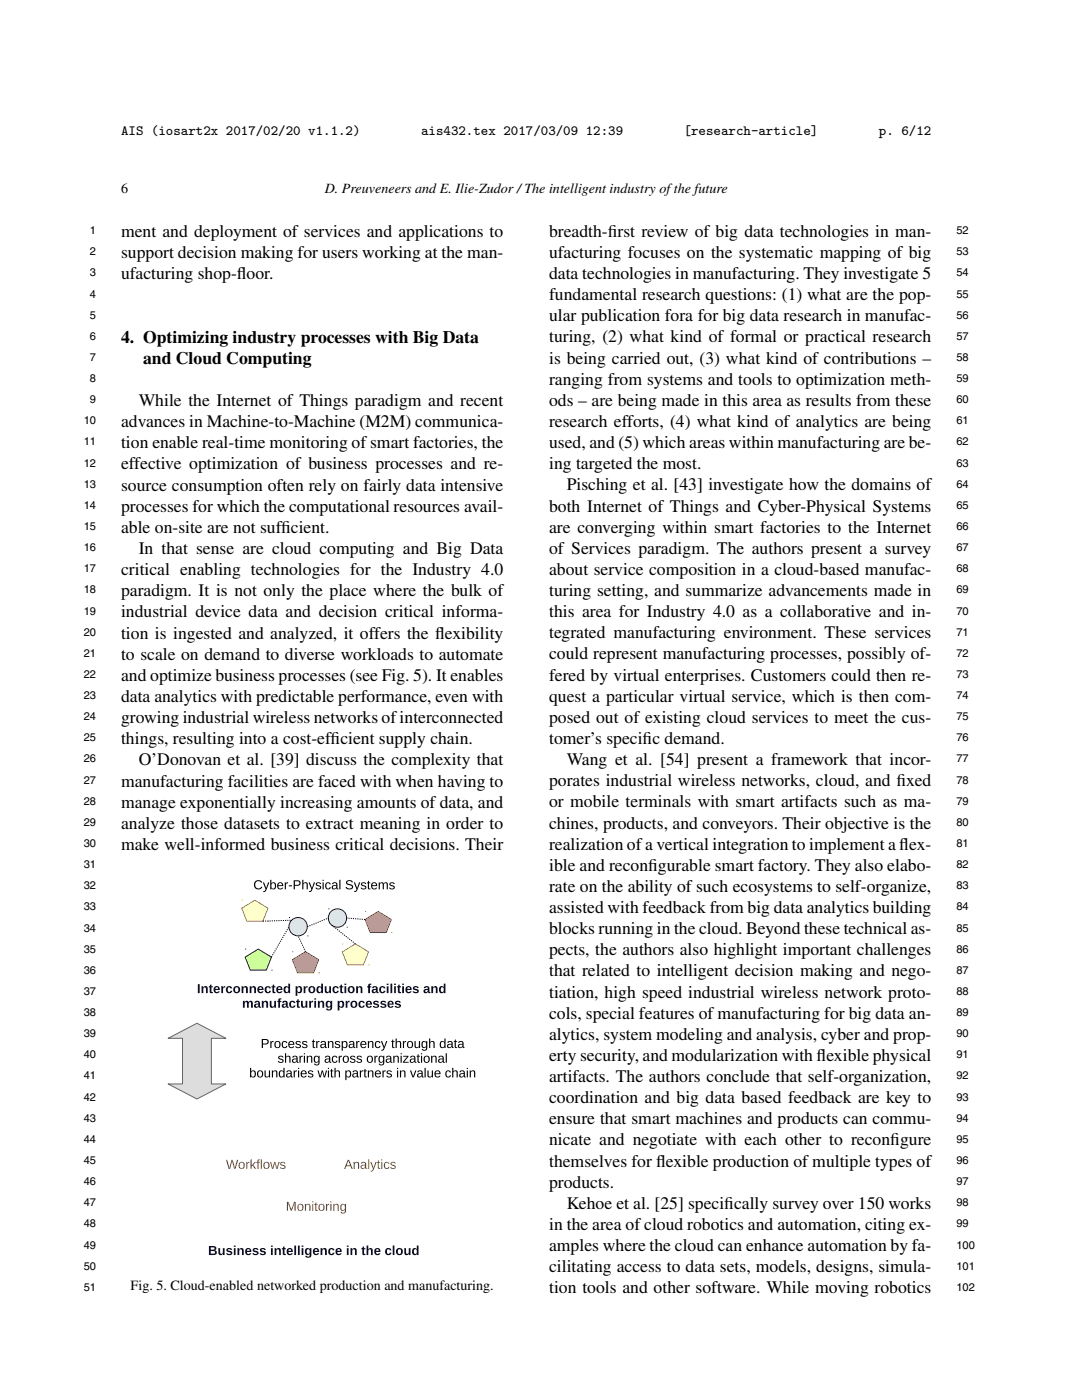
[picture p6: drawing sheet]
<svg xmlns="http://www.w3.org/2000/svg" width="216mm" height="279mm" viewBox="0 0 216 279" stroke-linecap="round" stroke-linejoin="round" font-family="sans-serif">
<defs><g id="words">
<g font-size="3.5">
<text x="24.2" y="47.3">ment and deployment of services and applications to</text>
<text x="109.6" y="47.3">breadth-f</text>
<text x="121.3" y="47.3">irst review of big data technologies in man-</text>
<text x="24.2" y="51.5">support decision making for users working at the man-</text>
<text x="109.6" y="51.5">ufacturing focuses on the systematic mapping of big</text>
<text x="24.2" y="55.7">ufacturing shop-f</text>
<text x="47.3" y="55.7">loor.</text>
<text x="109.6" y="55.7">data technologies in manufacturing. They investigate 5</text>
<text x="109.6" y="59.9">fundamental research questions: (1) what are the pop-</text>
<text x="109.6" y="64.1">ular publication fora for big data research in manufac-</text>
<text x="24.2" y="68.4">4. Optimizing industry processes with Big Data</text>
<text x="109.6" y="68.3">turing, (2) what kind of formal or practical research</text>
<text x="28.6" y="72.6">and Cloud Computing</text>
<text x="109.6" y="72.6">is being carried out, (3) what kind of contributions –</text>
<text x="109.6" y="76.8">ranging from systems and tools to optimization meth-</text>
<text x="27.7" y="81">While the Internet of Things paradigm and recent</text>
<text x="109.6" y="81">ods – are being made in this area as results from these</text>
<text x="24.2" y="85.3">advances in Machine-to-Machine (M2M) communica-</text>
<text x="24.2" y="89.5">tion enable real-time monitoring ofsmart factories, the</text>
<text x="109.6" y="85.2">research efforts, (4) what kind of analytics are being</text>
<text x="109.6" y="89.4">used, and (5) which areas within manufacturing are be-</text>
<text x="24.2" y="93.7">effective optimization of business processes and re-</text>
<text x="109.6" y="93.6">ing targeted the most.</text>
<text x="24.2" y="97.9">source consumption often rely on fairly data intensive</text>
<text x="113.1" y="97.9">Pisching et al. [43] investigate how the domains of</text>
<text x="24.2" y="102.1">processes for which the computational resources avail-</text>
<text x="24.2" y="106.4">able on-site are not suff</text>
<text x="56.1" y="106.4">icient.</text>
<text x="109.6" y="102.1">both Internet of Things and Cyber-Physical Systems</text>
<text x="109.6" y="106.3">are converging within smart factories to the Internet</text>
<text x="27.7" y="110.6">In that sense are cloud computing and Big Data</text>
<text x="109.6" y="110.5">of Services paradigm. The authors present a survey</text>
<text x="24.2" y="114.8">critical enabling technologies for the Industry 4.0</text>
<text x="24.2" y="119">paradigm. It is not only the place where the bulk of</text>
<text x="109.6" y="114.7">about service composition in a cloud-based manufac-</text>
<text x="109.6" y="119">turing setting, and summarize advancements made in</text>
<text x="24.2" y="123.2">industrial device data and decision critical informa-</text>
<text x="109.6" y="123.2">this area for Industry 4.0 as a collaborative and in-</text>
<text x="24.2" y="127.5">tion is ingested and analyzed, it offers the f</text>
<text x="24.2" y="131.7">to scale on demand to diverse workloads to automate</text>
<text x="86.8" y="127.5">lexibility</text>
<text x="109.6" y="127.4">tegrated manufacturing environment. These services</text>
<text x="109.6" y="131.6">could represent manufacturing processes, possibly of-</text>
<text x="24.2" y="135.9">and optimize business processes (see Fig. 5). It enables</text>
<text x="109.6" y="135.8">fered by virtual enterprises. Customers could then re-</text>
<text x="24.2" y="140.1">data analytics with predictable performance, even with</text>
<text x="109.6" y="140">quest a particular virtual service, which is then com-</text>
<text x="24.2" y="144.3">growing industrial wireless networks ofinterconnected</text>
<text x="24.2" y="148.5">things, resulting into a cost-eff</text>
<text x="66" y="148.5">icient supply chain.</text>
<text x="109.6" y="144.3">posed out of existing cloud services to meet the cus-</text>
<text x="109.6" y="148.5">tomer’s specif</text>
<text x="128.2" y="148.5">ic demand.</text>
<text x="27.7" y="152.8">O’Donovan et al. [39] discuss the complexity that</text>
<text x="113.1" y="152.7">Wang et al. [54] present a framework that incor-</text>
<text x="24.2" y="157">manufacturing facilities are faced with when having to</text>
<text x="24.2" y="161.2">manage exponentially increasing amounts of data, and</text>
<text x="109.6" y="156.9">porates industrial wireless networks, cloud, and f</text>
<text x="109.6" y="161.1">or mobile terminals with smart artifacts such as ma-</text>
<text x="178.9" y="156.9">ixed</text>
<text x="24.2" y="165.4">analyze those datasets to extract meaning in order to</text>
<text x="109.6" y="165.3">chines, products, and conveyors. Their objective is the</text>
<text x="24.2" y="169.6">make well-informed business critical decisions. Their</text>
<text x="109.6" y="169.6">realization ofa vertical integration to implement a f</text>
<text x="109.6" y="173.8">ible and reconf</text>
<text x="129.3" y="173.8">igurable smart factory. They also elabo-</text>
<text x="179.4" y="169.6">lex-</text>
<text x="109.6" y="178">rate on the ability of such ecosystems to self-organize,</text>
<text x="109.6" y="182.2">assisted with feedback from big data analytics building</text>
<text x="109.6" y="186.4">blocks running in the cloud. Beyond these technical as-</text>
<text x="109.6" y="190.7">pects, the authors also highlight important challenges</text>
<text x="109.6" y="194.9">that related to intelligent decision making and nego-</text>
<text x="109.6" y="199.1">tiation, high speed industrial wireless network proto-</text>
<text x="109.6" y="203.3">cols, special features of manufacturing for big data an-</text>
<text x="109.6" y="207.5">alytics, system modeling and analysis, cyber and prop-</text>
<text x="109.6" y="211.7">erty security, and modularization with f</text>
<text x="109.6" y="216">artifacts. The authors conclude that self-organization,</text>
<text x="162.9" y="211.7">lexible physical</text>
<text x="109.6" y="220.2">coordination and big data based feedback are key to</text>
<text x="109.6" y="224.4">ensure that smart machines and products can commu-</text>
<text x="109.6" y="228.6">nicate and negotiate with each other to reconf</text>
<text x="109.6" y="232.8">themselves for f</text>
<text x="130.9" y="232.8">lexible production of multiple types of</text>
<text x="177.6" y="228.6">igure</text>
<text x="109.6" y="237">products.</text>
<text x="109.6" y="245.5">in the area of cloud robotics and automation, citing ex-</text>
<text x="113.1" y="241.3">Kehoe et al. [25] specif</text>
<text x="144.5" y="241.3">ically survey over 150 works</text>
<text x="109.6" y="249.7">amples where the cloud can enhance automation by fa-</text>
<text x="109.6" y="253.9">cilitating access to data sets, models, designs, simula-</text>
<text x="109.6" y="258.1">tion tools and other software. While moving robotics</text>
</g>
<g font-size="2.8">
<text x="24.2" y="26.9">AIS (iosart2x 2017/02/20 v1.1.2)</text>
<text x="84" y="26.9">ais432.tex 2017/03/09 12:39</text>
<text x="136.4" y="26.9">[research-article]</text>
<text x="175.4" y="26.9">p. 6/12</text>
<text x="24.2" y="38.5">6</text>
<text x="64.8" y="38.5">D. Preuveneers and E. Ilie-Zudor /The intelligent industry ofthe future</text>
<text x="26.1" y="257.5">Fig. 5. Cloud-enabled networked production and manufacturing.</text>
</g>
<g font-size="2.2">
<text x="17.9" y="46.7">1</text>
<text x="190.8" y="46.7">52</text>
<text x="17.9" y="50.9">2</text>
<text x="190.8" y="50.9">53</text>
<text x="17.9" y="55.2">3</text>
<text x="17.9" y="59.4">4</text>
<text x="190.8" y="55.2">54</text>
<text x="190.8" y="59.4">55</text>
<text x="17.9" y="63.6">5</text>
<text x="190.8" y="63.6">56</text>
<text x="17.9" y="67.8">6</text>
<text x="190.8" y="67.8">57</text>
<text x="17.9" y="72">7</text>
<text x="17.9" y="76.3">8</text>
<text x="190.8" y="72">58</text>
<text x="190.8" y="76.3">59</text>
<text x="17.9" y="80.5">9</text>
<text x="190.8" y="80.5">60</text>
<text x="16.7" y="84.7">10</text>
<text x="16.7" y="88.9">11</text>
<text x="190.8" y="84.7">61</text>
<text x="190.8" y="88.9">62</text>
<text x="16.7" y="93.1">12</text>
<text x="190.8" y="93.1">63</text>
<text x="16.7" y="97.3">13</text>
<text x="16.7" y="101.6">14</text>
<text x="190.8" y="97.3">64</text>
<text x="190.8" y="101.6">65</text>
<text x="16.7" y="105.8">15</text>
<text x="190.8" y="105.8">66</text>
<text x="16.7" y="110">16</text>
<text x="190.8" y="110">67</text>
<text x="16.7" y="114.2">17</text>
<text x="16.7" y="118.4">18</text>
<text x="190.8" y="114.2">68</text>
<text x="190.8" y="118.4">69</text>
<text x="16.7" y="122.6">19</text>
<text x="190.8" y="122.6">70</text>
<text x="16.7" y="126.9">20</text>
<text x="16.7" y="131.1">21</text>
<text x="190.8" y="126.9">71</text>
<text x="190.8" y="131.1">72</text>
<text x="16.7" y="135.3">22</text>
<text x="190.8" y="135.3">73</text>
<text x="16.7" y="139.5">23</text>
<text x="16.7" y="143.7">24</text>
<text x="190.8" y="139.5">74</text>
<text x="190.8" y="143.7">75</text>
<text x="16.7" y="147.9">25</text>
<text x="190.8" y="147.9">76</text>
<text x="16.7" y="152.2">26</text>
<text x="190.8" y="152.2">77</text>
<text x="16.7" y="156.4">27</text>
<text x="16.7" y="160.6">28</text>
<text x="190.8" y="156.4">78</text>
<text x="190.8" y="160.6">79</text>
<text x="16.7" y="164.8">29</text>
<text x="190.8" y="164.8">80</text>
<text x="16.7" y="169">30</text>
<text x="16.7" y="173.3">31</text>
<text x="190.8" y="169">81</text>
<text x="190.8" y="173.3">82</text>
<text x="16.7" y="177.5">32</text>
<text x="190.8" y="177.5">83</text>
<text x="16.7" y="181.7">33</text>
<text x="16.7" y="185.9">34</text>
<text x="190.8" y="181.7">84</text>
<text x="190.8" y="185.9">85</text>
<text x="16.7" y="190.1">35</text>
<text x="190.8" y="190.1">86</text>
<text x="16.7" y="194.3">36</text>
<text x="190.8" y="194.3">87</text>
<text x="16.7" y="198.6">37</text>
<text x="16.7" y="202.8">38</text>
<text x="190.8" y="198.6">88</text>
<text x="190.8" y="202.8">89</text>
<text x="16.7" y="207">39</text>
<text x="190.8" y="207">90</text>
<text x="16.7" y="211.2">40</text>
<text x="16.7" y="215.4">41</text>
<text x="190.8" y="211.2">91</text>
<text x="190.8" y="215.4">92</text>
<text x="16.7" y="219.6">42</text>
<text x="190.8" y="219.6">93</text>
<text x="16.7" y="223.9">43</text>
<text x="190.8" y="223.9">94</text>
<text x="16.7" y="228.1">44</text>
<text x="16.7" y="232.3">45</text>
<text x="190.8" y="228.1">95</text>
<text x="190.8" y="232.3">96</text>
<text x="16.7" y="236.5">46</text>
<text x="190.8" y="236.5">97</text>
<text x="16.7" y="240.7">47</text>
<text x="16.7" y="245">48</text>
<text x="190.8" y="240.7">98</text>
<text x="190.8" y="245">99</text>
<text x="16.7" y="249.2">49</text>
<text x="190.8" y="249.2">100</text>
<text x="16.7" y="253.4">50</text>
<text x="16.7" y="257.6">51</text>
<text x="190.8" y="253.4">101</text>
<text x="190.8" y="257.6">102</text>
</g>
</g></defs>
<path d="M48.9 191l1 2.6h3.2l1.1-2.6-2.7-1.6z" fill="#cf9"/>
<path d="M48.9 191l2.6-1.6 2.7 1.6-1.1 2.6h-3.2zM48.9 189.4h.1M54.2 193.6h.1" fill="none" stroke="#060" stroke-width=".2"/>
<path d="M48.2 181.3l1.1 2.6h3.2l1-2.6-2.6-1.6z" fill="#ffc"/>
<path d="M48.2 179.7h.1M48.2 181.3l2.7-1.6 2.6 1.6-1 2.6h-3.2zM53.5 183.9h.1" fill="none" stroke="#c90" stroke-width=".2"/>
<path d="M58.3 191.5l1.1 2.6h3.2l1-2.6-2.6-1.6z" fill="#f99"/>
<path d="M58.3 191.5l2.7-1.6 2.6 1.6-1 2.6h-3.2zM58.3 189.9h.1M63.6 194.1h.1" fill="none" stroke="#f00" stroke-width=".2"/>
<path d="M57.7 184.9a1.84 1.84 0 0 1 3.6 0 1.84 1.84 0 0 1-3.6 0z" fill="#cfe7f5"/>
<g fill="none" stroke="#006" stroke-width=".2">
<path d="M57.7 183.1h.1M61.3 186.8h.1"/>
<circle cx="59.5" cy="184.9" r="1.84"/>
</g>
<path d="M52.5 183.8l5.7-.1M54.2 191l3.5-6.1M61 189.9l-1.5-3.1" fill="none" stroke="#000" stroke-width=".2" stroke-dasharray=".2 .2" stroke-linecap="butt"/>
<path d="M65.5 183.2a1.85 1.85 0 0 1 3.7 0 1.85 1.85 0 0 1-3.7 0z" fill="#cfe7f5"/>
<g fill="none" stroke="#006" stroke-width=".2">
<path d="M65.5 181.4h.1M69.2 185h.1"/>
<circle cx="67.3" cy="183.2" r="1.84"/>
</g>
<path d="M61.3 184.9l4.2-1.7" fill="none" stroke="#000" stroke-width=".2" stroke-dasharray=".2 .2" stroke-linecap="butt"/>
<path d="M72.8 183.5l1.1 2.6h3.2l1-2.6-2.6-1.6z" fill="#f99"/>
<path d="M72.8 183.5l2.7-1.6 2.6 1.6-1 2.6h-3.2zM72.8 181.9h.1M78.1 186.1h.1" fill="none" stroke="#f00" stroke-width=".2"/>
<path d="M68.3 190l1 2.6h3.2l1-2.6-2.6-1.6z" fill="#ffc"/>
<path d="M68.3 190l2.6-1.6 2.6 1.6-1 2.6h-3.2zM68.3 188.4h.1M73.5 192.6h.1" fill="none" stroke="#c90" stroke-width=".2"/>
<path d="M70.9 188.4l-4.8-3.9M72.8 183.5l-3.6-.3" fill="none" stroke="#000" stroke-width=".2" stroke-dasharray=".2 .2" stroke-linecap="butt"/>
<path d="M45.1 231.5h.2l.5 1.6 .4-1.6h.2l.5 1.6 .4-1.6h.2l-.5 1.8h-.3l-.4-1.6-.4 1.6h-.3zM47.8 232a.67 .67 0 0 1 .9 .1 .67 .67 0 0 1-.1 1 .67 .67 0 0 1-1-.2zM47.9 232.2l-.1 .2a.45 .45 0 0 0 .4 .7 .45 .45 0 0 0 .4-.7 .37 .37 0 0 0-.2-.3 .37 .37 0 0 0-.5 .1zM49.1 231.9h.2l.1 .3 .1-.3h.3v.2l-.4 .2v1h-.3zM50 231.4h.2v1.2l.6-.7h.3l-.6 .6 .6 .8h-.2l-.5-.7-.2 .2v.5h-.2zM51.4 231.5l.5-.1v.2l-.3 .1v.2h.3v.2h-.3v1.2h-.2v-1.2h-.2v-.2h.2zM52 231.4h.3v1.9h-.3zM52.7 232a.67 .67 0 0 1 1 .1 .67 .67 0 0 1-.2 1 .67 .67 0 0 1-.9-.2zM52.9 232.2l-.1 .2a.45 .45 0 0 0 .4 .7 .45 .45 0 0 0 .3-.7 .37 .37 0 0 0-.2-.3 .37 .37 0 0 0-.4 .1zM53.9 231.9h.2l.3 1.2 .3-1.2h.3l.3 1.2 .3-1.2h.2l-.4 1.4h-.3l-.3-1.2-.3 1.2h-.2zM56 232l.6-.1 .4 .3h-.3a.26 .26 0 0 0-.3-.2 .26 .26 0 0 0-.1 .4 .47 .47 0 0 1 .6 .3 .47 .47 0 0 1-.2 .6h-.6l-.3-.3 .2-.1 .3 .2a.28 .28 0 0 0 .5-.1 .28 .28 0 0 0-.4-.3l-.1-.1a.38 .38 0 0 1-.4-.2 .38 .38 0 0 1 .1-.4z" fill="#960"/>
<g fill="#006">
<path d="M39.5 196.4h.4v1.8h-.4zM40.2 196.8h.3l.1 .3a.47 .47 0 0 1 .5-.3 .47 .47 0 0 1 .4 .5v.9h-.4v-.8a.29 .29 0 0 0-.3-.3 .29 .29 0 0 0-.2 .4v.7h-.4zM42 196.5h.2v.3h.3v.3h-.3v.7l.1 .2h.2a.32 .32 0 0 1-.4 .2 .32 .32 0 0 1-.3-.3v-.8h-.1v-.3h.2zM42.8 196.9a.65 .65 0 0 1 .8 0 .65 .65 0 0 1 .3 .7h-.9l.2 .4 .7-.2a.71 .71 0 0 1-1.1 .3 .71 .71 0 0 1 0-1.2zM43.1 197.1l-.1 .3h.5a.27 .27 0 0 0-.1-.3 .27 .27 0 0 0-.3 0zM44.1 196.8h.4v.3l.2-.3h.2v.3a.34 .34 0 0 0-.3 .1 .34 .34 0 0 0-.1 .3v.7h-.4zM45.2 197a.64 .64 0 0 1 1.1 .3h-.3l-.2-.2a.46 .46 0 0 0-.4 .4 .46 .46 0 0 0 .4 .5l.2-.3h.3a.7 .7 0 0 1-1 .4 .7 .7 0 0 1-.1-1.1zM46.5 197.5a.72 .72 0 0 1 1.4 0 .72 .72 0 0 1-1.4 0zM47 197.1a.45 .45 0 0 0-.1 .6 .45 .45 0 0 0 .5 .3 .5 .5 0 0 0 .1-.6 .5 .5 0 0 0-.4-.3zM48.2 196.8h.3l.1 .3a.47 .47 0 0 1 .5-.3 .47 .47 0 0 1 .4 .5v.9h-.4v-.8a.29 .29 0 0 0-.3-.3 .29 .29 0 0 0-.2 .4v.7h-.4zM49.8 196.8h.4v.3a.47 .47 0 0 1 .5-.3 .47 .47 0 0 1 .4 .5v.9h-.4v-.8a.29 .29 0 0 0-.3-.3 .29 .29 0 0 0-.2 .4v.7h-.4zM51.5 196.9a.65 .65 0 0 1 .8 0 .65 .65 0 0 1 .3 .7h-.9l.2 .4 .7-.2a.71 .71 0 0 1-1.1 .3 .71 .71 0 0 1 0-1.2zM51.8 197.1l-.1 .3h.6a.27 .27 0 0 0-.2-.3 .27 .27 0 0 0-.3 0zM53 197a.64 .64 0 0 1 1.1 .3h-.4l-.1-.2a.46 .46 0 0 0-.5 .4 .46 .46 0 0 0 .5 .5l.1-.3h.4a.7 .7 0 0 1-1.1 .4 .7 .7 0 0 1 0-1.1zM54.5 196.5h.2v.3h.3v.3h-.3v.7l.1 .2h.2a.32 .32 0 0 1-.4 .2 .32 .32 0 0 1-.3-.3v-.8h-.1v-.3h.2zM55.3 196.9a.65 .65 0 0 1 .8 0 .65 .65 0 0 1 .3 .7h-.9l.2 .4 .7-.2a.71 .71 0 0 1-1.1 .3 .71 .71 0 0 1 0-1.2zM55.6 197.1l-.1 .3h.5a.27 .27 0 0 0-.1-.3 .27 .27 0 0 0-.3 0zM56.8 196.9l.4-.1 .3 .2v-.7h.4v1.9h-.4v-.2a.56 .56 0 0 1-.7 .1 .56 .56 0 0 1-.2-.7zM57.1 197.1a.54 .54 0 0 0 .2 .9 .46 .46 0 0 0 .3-.6 .46 .46 0 0 0-.5-.3zM59 196.8h.3v.2a.56 .56 0 0 1 .8-.1 .56 .56 0 0 1 .2 .8 .51 .51 0 0 1-.4 .5 .51 .51 0 0 1-.6-.2v.7h-.3zM59.5 197.1a.45 .45 0 0 0-.2 .5 .45 .45 0 0 0 .5 .3 .46 .46 0 0 0 .1-.6 .46 .46 0 0 0-.4-.2zM60.6 196.8h.3v.3l.2-.3h.3v.3a.34 .34 0 0 0-.4 .1 .34 .34 0 0 0-.1 .3v.7h-.3zM61.5 197.5a.72 .72 0 0 1 1.4 0 .72 .72 0 0 1-1.4 0zM62 197.1a.45 .45 0 0 0-.1 .6 .45 .45 0 0 0 .5 .3 .5 .5 0 0 0 .1-.6 .5 .5 0 0 0-.4-.3zM63.3 196.9l.5-.1 .3 .2v-.7h.3l.1 1.9h-.4v-.2a.56 .56 0 0 1-.8 .1 .56 .56 0 0 1-.2-.7zM63.6 197.1a.54 .54 0 0 0 .3 .9 .46 .46 0 0 0 .2-.6 .46 .46 0 0 0-.5-.3zM64.8 196.8h.4v.8a.29 .29 0 0 0 .2 .4 .29 .29 0 0 0 .3-.4v-.8h.3l.1 1.4h-.4v-.3a.47 .47 0 0 1-.6 .3 .47 .47 0 0 1-.3-.5zM66.5 197a.64 .64 0 0 1 1.1 .3h-.4l-.1-.2a.46 .46 0 0 0-.4 .4 .46 .46 0 0 0 .4 .5l.2-.3h.3a.7 .7 0 0 1-1 .4 .7 .7 0 0 1-.1-1.1zM68 196.5h.2v.3h.3v.3h-.3v.7l.1 .2h.2a.32 .32 0 0 1-.3 .2 .32 .32 0 0 1-.3-.3v-.8h-.2v-.3h.2zM68.7 196.3h.4v.3h-.4zM68.7 196.8h.4v1.4h-.4zM69.3 197.5a.75 .75 0 0 1 1.5 0 .75 .75 0 0 1-1.5 0zM69.8 197.1a.45 .45 0 0 0-.1 .6 .45 .45 0 0 0 .5 .3 .5 .5 0 0 0 .2-.6 .5 .5 0 0 0-.5-.3zM71.1 196.8h.3v.3a.47 .47 0 0 1 .6-.3 .47 .47 0 0 1 .3 .5v.9h-.3v-.8a.29 .29 0 0 0-.3-.3 .29 .29 0 0 0-.3 .4v.7h-.3zM73.5 196.4l.6-.1v.3l-.3 .1v.1h.3v.3h-.3v1.1h-.3v-1.1h-.2zM74.3 197l.3-.2a.54 .54 0 0 1 .8 .5v.6l.2 .1v.2h-.4l-.1-.2a.46 .46 0 0 1-.6 .3 .46 .46 0 0 1-.3-.6 .46 .46 0 0 1 .5-.3h.3a.22 .22 0 0 0-.1-.4 .22 .22 0 0 0-.3 .2h-.4zM74.6 197.7a.25 .25 0 0 0 .5 0 .25 .25 0 0 0-.5 0zM75.8 197a.64 .64 0 0 1 1.1 .3h-.3l-.2-.2a.46 .46 0 0 0-.4 .4 .46 .46 0 0 0 .4 .5l.2-.3h.3a.7 .7 0 0 1-1 .4 .7 .7 0 0 1-.1-1.1zM77.2 196.3h.3v.3h-.3zM77.2 196.8h.3v1.4h-.3zM77.9 196.3h.4v1.9h-.4zM78.6 196.3h.4v.3h-.4zM78.6 196.8h.4v1.4h-.4zM79.5 196.5h.2v.3h.3v.3h-.3v.7l.1 .2h.2a.32 .32 0 0 1-.3 .2 .32 .32 0 0 1-.3-.3v-.8h-.2v-.3h.2zM80.2 196.3h.4v.3h-.4zM80.2 196.8h.4v1.4h-.4zM81.1 196.9a.65 .65 0 0 1 .8 0 .65 .65 0 0 1 .3 .7h-.9l.2 .4 .6-.2a.71 .71 0 0 1-1 .3 .71 .71 0 0 1 0-1.2zM81.4 197.1l-.1 .3h.5a.27 .27 0 0 0-.1-.3 .27 .27 0 0 0-.3 0zM82.5 197l.7-.2 .3 .4h-.3a.21 .21 0 0 0-.3-.2 .21 .21 0 0 0 0 .3 .48 .48 0 0 1 .6 .3 .48 .48 0 0 1-.3 .6l-.7-.1-.2-.2 .3-.1a.26 .26 0 0 0 .4 .2 .26 .26 0 0 0 .1-.3l-.4-.1a.38 .38 0 0 1-.2-.6zM84.7 197l.2-.2a.54 .54 0 0 1 .8 .5v.6l.2 .1v.2h-.4l-.1-.2a.46 .46 0 0 1-.6 .3 .46 .46 0 0 1-.3-.6 .46 .46 0 0 1 .5-.3h.3a.22 .22 0 0 0-.1-.4 .22 .22 0 0 0-.3 .2h-.3zM84.9 197.7a.25 .25 0 0 0 .5 0 .25 .25 0 0 0-.5 0zM86.1 196.8h.3v.3a.47 .47 0 0 1 .6-.3 .47 .47 0 0 1 .3 .5v.9h-.3v-.8a.29 .29 0 0 0-.3-.3 .29 .29 0 0 0-.3 .4v.7h-.3zM87.8 196.9l.4-.1 .3 .2v-.7h.4v1.9h-.3l-.1-.2a.56 .56 0 0 1-.7 .1 .56 .56 0 0 1-.2-.7zM88.1 197.1a.54 .54 0 0 0 .2 .9 .46 .46 0 0 0 .3-.6 .46 .46 0 0 0-.5-.3z"/>
<path d="M48.5 199.7h.3v.3a.42 .42 0 0 1 .4-.3 .42 .42 0 0 1 .4 .3 .43 .43 0 0 1 .5-.3 .43 .43 0 0 1 .4 .5v.9h-.4v-.8a.26 .26 0 0 0-.2-.3 .26 .26 0 0 0-.3 .4v.7h-.3v-.8a.26 .26 0 0 0-.3-.3 .26 .26 0 0 0-.2 .4v.7h-.3zM50.8 199.9l.3-.2a.54 .54 0 0 1 .8 .5v.6l.2 .1v.2h-.4l-.1-.2a.46 .46 0 0 1-.6 .3 .46 .46 0 0 1-.3-.6 .46 .46 0 0 1 .5-.3h.3a.22 .22 0 0 0-.1-.3 .22 .22 0 0 0-.3 .1h-.4zM51.1 200.6a.25 .25 0 0 0 .5 0 .25 .25 0 0 0-.5 0zM52.2 199.7h.4v.3a.47 .47 0 0 1 .5-.3 .47 .47 0 0 1 .4 .5v.9h-.4v-.8a.29 .29 0 0 0-.3-.3 .29 .29 0 0 0-.2 .4v.7h-.4zM53.8 199.7h.4v.8a.29 .29 0 0 0 .3 .4 .29 .29 0 0 0 .2-.4v-.8h.4v1.4h-.4v-.2a.47 .47 0 0 1-.5 .2 .47 .47 0 0 1-.4-.5zM55.6 199.3l.5-.1v.3l-.2 .1v.1h.2v.3h-.2v1.1h-.4v-1.1h-.2zM56.4 199.9l.2-.2a.54 .54 0 0 1 .8 .5v.6l.2 .1v.2h-.3l-.2-.2a.46 .46 0 0 1-.6 .3 .46 .46 0 0 1-.3-.6 .46 .46 0 0 1 .6-.3h.3a.22 .22 0 0 0-.2-.3 .22 .22 0 0 0-.2 .1h-.4zM56.6 200.6a.25 .25 0 0 0 .5 0 .25 .25 0 0 0-.5 0zM57.9 199.9a.64 .64 0 0 1 1.1 .3h-.4l-.2-.2a.46 .46 0 0 0-.4 .4 .46 .46 0 0 0 .4 .5l.2-.3 .4 .1a.7 .7 0 0 1-1.1 .3 .7 .7 0 0 1 0-1.1zM59.4 199.4h.2v.3h.3v.3h-.3v.7l.1 .2h.2a.32 .32 0 0 1-.4 .3 .32 .32 0 0 1-.3-.4v-.8h-.1v-.3h.2zM60.1 199.7h.3v.8a.29 .29 0 0 0 .3 .4 .29 .29 0 0 0 .3-.4v-.8h.3v1.4h-.3v-.2a.47 .47 0 0 1-.6 .2 .47 .47 0 0 1-.3-.5zM61.7 199.7h.3v.3l.2-.2 .3-.1v.3a.33 .33 0 0 0-.4 .1 .33 .33 0 0 0-.1 .3v.7h-.3zM62.7 199.2h.4v.3h-.4zM62.7 199.7h.4v1.4h-.4zM63.4 199.7h.4v.3a.47 .47 0 0 1 .5-.3 .47 .47 0 0 1 .4 .5v.9h-.4v-.8a.29 .29 0 0 0-.3-.3 .29 .29 0 0 0-.2 .4v.7h-.4zM65.2 199.8a.5 .5 0 0 1 .7 .2l.1-.3h.3v1.4a.66 .66 0 0 1-.6 .6 .66 .66 0 0 1-.7-.4h.4a.33 .33 0 0 0 .5 0 .33 .33 0 0 0 0-.4 .59 .59 0 0 1-.8 .1 .59 .59 0 0 1-.1-.9zM65.5 200l-.1 .1a.44 .44 0 0 0-.1 .5 .44 .44 0 0 0 .5 .2 .44 .44 0 0 0 .2-.5 .44 .44 0 0 0-.5-.3zM67.4 199.7h.3v.3a.56 .56 0 0 1 .8-.2 .56 .56 0 0 1 .2 .8 .51 .51 0 0 1-.4 .5 .51 .51 0 0 1-.6-.2v.8h-.3zM67.9 200a.45 .45 0 0 0-.2 .6 .45 .45 0 0 0 .5 .2 .46 .46 0 0 0 .1-.5 .46 .46 0 0 0-.4-.3zM69 199.7h.3v.3l.2-.2 .3-.1v.3a.33 .33 0 0 0-.4 .1 .33 .33 0 0 0-.1 .3v.7h-.3zM69.9 200.4a.72 .72 0 0 1 1.4 0 .72 .72 0 0 1-1.4 0zM70.4 200.1a.45 .45 0 0 0-.2 .5 .45 .45 0 0 0 .5 .3 .5 .5 0 0 0 .2-.6 .5 .5 0 0 0-.4-.3zM71.7 199.9a.64 .64 0 0 1 1.1 .3h-.4l-.1-.2a.46 .46 0 0 0-.4 .4 .46 .46 0 0 0 .4 .5l.1-.3 .4 .1a.7 .7 0 0 1-1.1 .3 .7 .7 0 0 1 0-1.1zM73.2 199.9a.65 .65 0 0 1 .7-.1 .65 .65 0 0 1 .3 .7h-.9l.3 .4 .6-.1a.71 .71 0 0 1-1.1 .2 .71 .71 0 0 1 .1-1.1zM73.4 200l-.1 .3h.6a.27 .27 0 0 0-.1-.3 .27 .27 0 0 0-.4 0zM74.5 199.9l.7-.2 .4 .4h-.3a.21 .21 0 0 0-.3-.2 .21 .21 0 0 0-.1 .3 .48 .48 0 0 1 .7 .3 .48 .48 0 0 1-.3 .6h-.7l-.2-.3 .3-.1a.26 .26 0 0 0 .3 .3 .26 .26 0 0 0 .2-.4l-.4-.1a.38 .38 0 0 1-.3-.6zM76 199.9l.7-.2 .4 .4h-.4a.21 .21 0 0 0-.2-.2 .21 .21 0 0 0-.1 .3 .48 .48 0 0 1 .6 .3 .48 .48 0 0 1-.2 .6h-.7l-.2-.3 .3-.1a.26 .26 0 0 0 .3 .3 .26 .26 0 0 0 .2-.4l-.5-.1a.38 .38 0 0 1-.2-.6zM77.5 199.9a.65 .65 0 0 1 .8-.1 .65 .65 0 0 1 .3 .7h-.9l.2 .4 .6-.1a.71 .71 0 0 1-1 .2 .71 .71 0 0 1 0-1.1zM77.8 200l-.1 .3h.5a.27 .27 0 0 0-.1-.3 .27 .27 0 0 0-.3 0zM78.9 199.9l.7-.2 .4 .4h-.4a.21 .21 0 0 0-.2-.2 .21 .21 0 0 0-.1 .3 .48 .48 0 0 1 .6 .3 .48 .48 0 0 1-.3 .6h-.6l-.3-.3 .4-.1a.26 .26 0 0 0 .3 .3 .26 .26 0 0 0 .2-.4l-.5-.1a.38 .38 0 0 1-.2-.6z"/>
</g>
<path d="M33.5 207.2l5.8-3 5.8 3h-2.9v9.1h2.9l-5.8 3-5.8-3h2.9v-9.1z" fill-rule="evenodd" fill="#ddd"/>
<path d="M33.5 207.2l5.8-3 5.8 3h-2.9v9.1h2.9l-5.8 3-5.8-3h2.9v-9.1z" fill="none" stroke="#666" stroke-width=".2"/>
<path d="M50.9 175.9a.9 .9 0 0 1 1.4 .2l-.2 .1a.65 .65 0 0 0-1-.1 .65 .65 0 0 0 .1 1 .65 .65 0 0 0 .9-.2l.2 .1a.92 .92 0 0 1-1.3 .3 .92 .92 0 0 1-.1-1.4zM52.4 176.1h.3l.4 1.1 .4-1.1h.2l-.6 1.6-.3 .3h-.3v-.2h.3l.2-.3zM53.9 175.6h.3l-.1 .7a.53 .53 0 0 1 .7-.2 .53 .53 0 0 1 .3 .7 .56 .56 0 0 1-.7 .7l-.2-.2-.1 .2h-.2zM54.3 176.3l-.1 .4a.43 .43 0 0 0 0 .5 .43 .43 0 0 0 .6 0 .43 .43 0 0 0 0-.5 .34 .34 0 0 0-.1-.4 .34 .34 0 0 0-.4 0zM55.5 176.2a.63 .63 0 0 1 .7-.1 .63 .63 0 0 1 .3 .7h-1v.1a.39 .39 0 0 0 .3 .4 .39 .39 0 0 0 .5-.2l.2 .1a.69 .69 0 0 1-1 .2 .69 .69 0 0 1-.1-1.1zM55.7 176.3l-.2 .4h.8a.38 .38 0 0 0-.2-.4 .38 .38 0 0 0-.4 0zM56.8 176.1h.2v.3l.2-.3h.3v.2l-.4 .2v1h-.3zM57.6 176.7h.7v.2h-.7zM58.6 175.7h.8a.55 .55 0 0 1 .6 .5 .55 .55 0 0 1-.6 .6h-.6v.7h-.2zM58.8 175.9v.7h.5a.36 .36 0 0 0 .4-.4 .36 .36 0 0 0-.4-.3zM60.3 175.6h.2v.7a.47 .47 0 0 1 .6-.2 .47 .47 0 0 1 .3 .5v.9h-.2v-.9a.33 .33 0 0 0-.4-.3 .33 .33 0 0 0-.3 .4v.8h-.2zM61.6 176.1h.2l.4 1.1 .4-1.1h.3l-.7 1.6-.3 .3h-.2v-.2h.3l.1-.3zM63.1 176.2l.6-.1 .4 .3h-.3a.26 .26 0 0 0-.3-.2 .26 .26 0 0 0-.1 .4 .47 .47 0 0 1 .6 .3 .47 .47 0 0 1-.2 .6h-.6l-.2-.3 .2-.1 .2 .2a.28 .28 0 0 0 .5-.1 .28 .28 0 0 0-.4-.3l-.1-.1a.38 .38 0 0 1-.4-.2 .38 .38 0 0 1 .1-.4zM64.4 175.6h.2v.2h-.2zM64.4 176.1h.2v1.4h-.2zM65.1 176.2l.6-.1 .3 .4h-.2a.38 .38 0 0 0-.6-.2 .38 .38 0 0 0-.1 .6 .33 .33 0 0 0 .3 .4 .33 .33 0 0 0 .4-.2h.2a.62 .62 0 0 1-.8 .3 .62 .62 0 0 1-.3-.9zM66.3 176.2a.6 .6 0 0 1 1 .3v.7l.2 .3h-.3l-.1-.3a.46 .46 0 0 1-.6 .3 .46 .46 0 0 1-.3-.5 .46 .46 0 0 1 .6-.4h.3a.32 .32 0 0 0-.2-.3 .32 .32 0 0 0-.4 .2l-.3-.1zM66.5 176.9a.33 .33 0 0 0 .3 .5 .33 .33 0 0 0 .3-.5v-.1zM67.7 175.6h.2v1.9h-.2zM69.2 175.8l.4-.1a.67 .67 0 0 1 .8 .4h-.2a.44 .44 0 0 0-.5-.3 .44 .44 0 0 0-.4 .5h.1a.82 .82 0 0 1 1 .9 .89 .89 0 0 1-1.4-.1l.2-.1a.51 .51 0 0 0 .5 .3 .51 .51 0 0 0 .5-.4l-.1-.1a.91 .91 0 0 1-1-.8zM70.6 176.1h.2l.5 1.1 .3-1.1h.3l-.6 1.6-.4 .3h-.2v-.2h.3l.1-.3zM72.2 176.2l.6-.1 .3 .3h-.2a.26 .26 0 0 0-.4-.2 .26 .26 0 0 0-.1 .4 .47 .47 0 0 1 .6 .3 .47 .47 0 0 1-.2 .6h-.6l-.2-.3 .2-.1 .2 .2a.28 .28 0 0 0 .5-.1 .28 .28 0 0 0-.4-.3l-.1-.1a.38 .38 0 0 1-.3-.2 .38 .38 0 0 1 .1-.4zM73.5 175.8h.1v.3h.3v.2h-.3v.8l.1 .2h.2v.2l-.5-.1v-1.1h-.2v-.2h.2zM74.2 176.2a.63 .63 0 0 1 .8-.1 .63 .63 0 0 1 .3 .7h-1v.1a.39 .39 0 0 0 .3 .4 .39 .39 0 0 0 .4-.2l.2 .1a.69 .69 0 0 1-1 .2 .69 .69 0 0 1-.1-1.1zM74.4 176.3l-.1 .4h.7a.38 .38 0 0 0-.2-.4 .38 .38 0 0 0-.4 0zM75.6 176.1h.2v.2l.1-.2a.43 .43 0 0 1 .7 .2 .43 .43 0 0 1 .5-.2 .43 .43 0 0 1 .3 .5v.9h-.2v-.9a.3 .3 0 0 0-.4-.3 .3 .3 0 0 0-.2 .4v.8h-.2v-.9a.3 .3 0 0 0-.4-.3 .3 .3 0 0 0-.2 .4v.8h-.2zM77.8 176.2l.6-.1 .4 .3h-.3a.26 .26 0 0 0-.3-.2 .26 .26 0 0 0-.1 .4 .47 .47 0 0 1 .6 .3 .47 .47 0 0 1-.2 .6h-.6l-.3-.3 .2-.1 .3 .2a.28 .28 0 0 0 .5-.1 .28 .28 0 0 0-.4-.3l-.1-.1a.38 .38 0 0 1-.4-.2 .38 .38 0 0 1 .1-.4z" fill="#000"/>
<path d="M41.7 248.7h.8a.46 .46 0 0 1 .6 .2 .46 .46 0 0 1-.3 .6 .49 .49 0 0 1 .4 .6 .49 .49 0 0 1-.6 .4h-.9zM42.1 249v.4l.7-.1-.1-.3zM42.1 249.7v.5h.5a.27 .27 0 0 0 .3-.3 .27 .27 0 0 0-.4-.2zM43.6 249.1h.3v.8a.29 .29 0 0 0 .3 .3 .29 .29 0 0 0 .3-.4v-.7h.3v1.4h-.3v-.3a.47 .47 0 0 1-.6 .3 .47 .47 0 0 1-.3-.5zM45.2 249.2l.8-.1 .3 .3h-.3a.21 .21 0 0 0-.3-.1 .21 .21 0 0 0-.1 .3 .48 .48 0 0 1 .7 .2 .48 .48 0 0 1-.3 .7l-.7-.1-.2-.3h.3a.26 .26 0 0 0 .3 .2 .26 .26 0 0 0 .2-.3l-.4-.1a.38 .38 0 0 1-.3-.7zM46.7 248.6h.3v.2h-.3zM46.7 249.1h.3v1.4h-.3zM47.4 249.1h.3v.3a.47 .47 0 0 1 .6-.3 .47 .47 0 0 1 .3 .5v.9h-.3v-.8a.29 .29 0 0 0-.3-.4 .29 .29 0 0 0-.3 .4v.8h-.3zM49.1 249.2a.65 .65 0 0 1 .8-.1 .65 .65 0 0 1 .3 .7h-.9l.2 .4 .6-.1a.71 .71 0 0 1-1 .2 .71 .71 0 0 1 0-1.1zM49.4 249.4l-.1 .2h.5a.27 .27 0 0 0-.1-.3 .27 .27 0 0 0-.3 .1zM50.5 249.2l.7-.1 .4 .3h-.4a.21 .21 0 0 0-.2-.1 .21 .21 0 0 0-.1 .3 .48 .48 0 0 1 .6 .2 .48 .48 0 0 1-.3 .7l-.6-.1-.3-.3h.4a.26 .26 0 0 0 .3 .2 .26 .26 0 0 0 .2-.3l-.5-.1a.38 .38 0 0 1-.2-.7zM51.9 249.2l.8-.1 .3 .3h-.3a.21 .21 0 0 0-.3-.1 .21 .21 0 0 0-.1 .3 .48 .48 0 0 1 .7 .2 .48 .48 0 0 1-.3 .7l-.7-.1-.2-.3h.3a.26 .26 0 0 0 .3 .2 .26 .26 0 0 0 .2-.3l-.4-.1a.38 .38 0 0 1-.3-.7zM54.1 248.6h.3v.2h-.3zM54.1 249.1h.3v1.4h-.3zM54.8 249.1h.3v.3a.47 .47 0 0 1 .6-.3 .47 .47 0 0 1 .3 .5v.9h-.3v-.8a.29 .29 0 0 0-.3-.4 .29 .29 0 0 0-.2 .4v.8h-.4zM56.5 248.8h.3v.3h.2v.2h-.2v.8l.1 .1h.1a.32 .32 0 0 1-.3 .3 .32 .32 0 0 1-.3-.4v-.8h-.2v-.2h.2zM57.4 249.2a.65 .65 0 0 1 .7-.1 .65 .65 0 0 1 .3 .7h-.8l.2 .4 .6-.1a.71 .71 0 0 1-1.1 .2 .71 .71 0 0 1 .1-1.1zM57.6 249.4v.2h.5a.27 .27 0 0 0-.1-.3 .27 .27 0 0 0-.4 .1zM58.7 248.6h.4v1.9h-.4zM59.5 248.6h.3v1.9h-.3zM60.2 248.6h.3v.2h-.3zM60.2 249.1h.3v1.4h-.3zM61 249.2a.5 .5 0 0 1 .8 .1v-.2h.3v1.3a.66 .66 0 0 1-.5 .6 .66 .66 0 0 1-.7-.3l.3-.1a.33 .33 0 0 0 .5 .1 .33 .33 0 0 0 .1-.5 .59 .59 0 0 1-.8 .1 .59 .59 0 0 1-.1-.8zM61.3 249.4a.44 .44 0 0 0-.1 .5 .44 .44 0 0 0 .4 .3 .44 .44 0 0 0 .2-.6 .44 .44 0 0 0-.5-.2zM62.6 249.2a.65 .65 0 0 1 .8-.1 .65 .65 0 0 1 .3 .7h-.9l.2 .4 .7-.1a.71 .71 0 0 1-1.1 .2 .71 .71 0 0 1 0-1.1zM62.9 249.4l-.1 .2h.5a.27 .27 0 0 0-.1-.3 .27 .27 0 0 0-.3 .1zM64 249.1h.3v.3a.47 .47 0 0 1 .6-.3 .47 .47 0 0 1 .3 .5v.9h-.3v-.8a.29 .29 0 0 0-.3-.4 .29 .29 0 0 0-.3 .4v.8h-.3zM65.7 249.3a.64 .64 0 0 1 1.1 .2h-.4l-.2-.2a.46 .46 0 0 0-.4 .5 .46 .46 0 0 0 .4 .4l.2-.2h.4a.7 .7 0 0 1-1.1 .4 .7 .7 0 0 1 0-1.1zM67.1 249.2a.65 .65 0 0 1 .8-.1 .65 .65 0 0 1 .3 .7h-.9l.2 .4 .7-.1a.71 .71 0 0 1-1.1 .2 .71 .71 0 0 1 0-1.1zM67.4 249.4l-.1 .2h.6a.27 .27 0 0 0-.2-.3 .27 .27 0 0 0-.3 .1zM69.2 248.6h.4v.2h-.4zM69.2 249.1h.4v1.4h-.4zM69.9 249.1h.4v.3a.47 .47 0 0 1 .5-.3 .47 .47 0 0 1 .4 .5v.9h-.4v-.8a.29 .29 0 0 0-.3-.4 .29 .29 0 0 0-.2 .4v.8h-.4zM72.4 248.8h.2v.3h.3v.2h-.3v.8l.1 .1h.2a.32 .32 0 0 1-.3 .3 .32 .32 0 0 1-.3-.4v-.8h-.2v-.2h.2zM73.1 248.6h.4v.8a.47 .47 0 0 1 .5-.3 .47 .47 0 0 1 .4 .5v.9h-.4v-.8a.29 .29 0 0 0-.3-.4 .29 .29 0 0 0-.2 .4v.8h-.4zM74.9 249.2a.65 .65 0 0 1 .7-.1 .65 .65 0 0 1 .3 .7h-.9l.3 .4 .6-.1a.71 .71 0 0 1-1.1 .2 .71 .71 0 0 1 .1-1.1zM75.1 249.4l-.1 .2h.6a.27 .27 0 0 0-.1-.3 .27 .27 0 0 0-.4 .1zM77 249.3a.64 .64 0 0 1 1.1 .2h-.4l-.1-.2a.46 .46 0 0 0-.4 .5 .46 .46 0 0 0 .4 .4l.2-.2h.3a.7 .7 0 0 1-1 .4 .7 .7 0 0 1-.1-1.1zM78.4 248.6h.3v1.9h-.3zM79 249.8a.72 .72 0 0 1 1.4 0 .72 .72 0 0 1-1.4 0zM79.5 249.4a.45 .45 0 0 0-.2 .6 .45 .45 0 0 0 .5 .2 .5 .5 0 0 0 .2-.5 .5 .5 0 0 0-.4-.4zM80.7 249.1h.3v.8a.29 .29 0 0 0 .3 .3 .29 .29 0 0 0 .3-.4v-.7h.3v1.4h-.3v-.3a.47 .47 0 0 1-.6 .3 .47 .47 0 0 1-.3-.5zM82.4 249.2l.5-.1 .3 .2v-.7h.3v1.9h-.3v-.3a.56 .56 0 0 1-.8 .2 .56 .56 0 0 1-.2-.8zM82.7 249.4a.54 .54 0 0 0 .3 .8 .46 .46 0 0 0 .2-.5 .46 .46 0 0 0-.5-.3z" fill="#006"/>
<g fill="#000">
<path d="M49.9 213.1h.2v.8a.53 .53 0 0 1 .7-.2 .53 .53 0 0 1 .3 .6 .56 .56 0 0 1-.7 .7l-.3-.2v.2h-.2zM50.3 213.9l-.2 .3a.43 .43 0 0 0 .1 .6 .43 .43 0 0 0 .6 0 .43 .43 0 0 0 0-.6 .34 .34 0 0 0-.1-.4 .34 .34 0 0 0-.4 .1zM51.4 213.8a.67 .67 0 0 1 1 .1 .67 .67 0 0 1-.1 .9 .67 .67 0 0 1-1-.2zM51.6 213.9l-.1 .3a.45 .45 0 0 0 .4 .7 .45 .45 0 0 0 .4-.7 .37 .37 0 0 0-.2-.4 .37 .37 0 0 0-.5 .1zM52.8 213.6h.2v.9a.33 .33 0 0 0 .4 .4 .33 .33 0 0 0 .3-.5v-.8h.2v1.4h-.2v-.2a.47 .47 0 0 1-.6 .2 .47 .47 0 0 1-.3-.4zM54.2 213.6h.3v.3a.47 .47 0 0 1 .5-.3 .47 .47 0 0 1 .4 .5v.9h-.3v-.9a.33 .33 0 0 0-.3-.3 .33 .33 0 0 0-.3 .4v.8h-.3zM55.7 213.8l.4-.2 .5 .2v-.7h.2v1.9h-.2v-.2a.53 .53 0 0 1-.7 .2 .53 .53 0 0 1-.3-.7zM56 213.8l-.1 .5a.39 .39 0 0 0 .3 .6 .39 .39 0 0 0 .4-.6 .38 .38 0 0 0-.2-.4 .38 .38 0 0 0-.4-.1zM57.2 213.8a.6 .6 0 0 1 1 .3v.7l.2 .2h-.3l-.1-.2a.46 .46 0 0 1-.6 .3 .46 .46 0 0 1-.3-.6 .46 .46 0 0 1 .6-.3h.3a.32 .32 0 0 0-.2-.4 .32 .32 0 0 0-.4 .2h-.3zM57.4 214.4a.33 .33 0 0 0 .3 .5 .33 .33 0 0 0 .3-.5v-.1zM58.6 213.6h.2v.3l.2-.2 .2-.1v.2l-.3 .2-.1 1h-.2zM59.5 213.1h.2v.2h-.2zM59.5 213.6h.2v1.4h-.2zM60.2 213.8a.63 .63 0 0 1 .7-.1 .63 .63 0 0 1 .3 .7h-1v.1a.39 .39 0 0 0 .3 .4 .39 .39 0 0 0 .5-.2h.2a.69 .69 0 0 1-1 .2 .69 .69 0 0 1-.1-1zM60.4 213.9l-.2 .3h.8a.38 .38 0 0 0-.2-.4 .38 .38 0 0 0-.4 .1zM61.6 213.7l.6-.1 .3 .4-.2-.1a.26 .26 0 0 0-.4-.2 .26 .26 0 0 0-.1 .5 .47 .47 0 0 1 .6 .2 .47 .47 0 0 1-.2 .6h-.5l-.3-.3h.2l.2 .2a.28 .28 0 0 0 .5-.2 .28 .28 0 0 0-.4-.3h-.1a.38 .38 0 0 1-.3-.3 .38 .38 0 0 1 .1-.4zM63.4 213.6h.2l.3 1.2 .3-1.2h.2l.3 1.2 .3-1.2h.3l-.4 1.4h-.3l-.3-1.2-.3 1.2h-.3zM65.4 213.1h.3v.2h-.3zM65.4 213.6h.3v1.4h-.3zM66.1 213.3h.2v.3h.2v.2h-.2v1h.2v.2l-.4-.1-.1-1.1h-.1v-.2h.1zM66.7 213.1h.3v.8a.47 .47 0 0 1 .5-.3 .47 .47 0 0 1 .3 .5v.9h-.2v-.9a.33 .33 0 0 0-.3-.3 .33 .33 0 0 0-.3 .4v.8h-.3zM68.9 213.6h.2v.3a.56 .56 0 0 1 .8-.2 .56 .56 0 0 1 .2 .8 .51 .51 0 0 1-.4 .5 .51 .51 0 0 1-.6-.2v.8h-.2zM69.2 213.9l-.1 .3a.4 .4 0 0 0 .1 .6 .4 .4 0 0 0 .6-.1v-.4a.37 .37 0 0 0-.1-.4 .37 .37 0 0 0-.5 0zM70.4 213.8a.6 .6 0 0 1 1 .3v.7l.2 .2h-.3l-.1-.2a.46 .46 0 0 1-.6 .3 .46 .46 0 0 1-.3-.6 .46 .46 0 0 1 .6-.3h.3a.32 .32 0 0 0-.2-.4 .32 .32 0 0 0-.4 .2h-.3zM70.6 214.4a.33 .33 0 0 0 .3 .5 .33 .33 0 0 0 .3-.5v-.1zM71.8 213.6h.2v.3l.2-.2 .3-.1v.2l-.4 .2-.1 1h-.2zM72.8 213.3h.1v.3h.3v.2h-.3v1h.3l-.1 .2-.4-.1v-1.1h-.2v-.2h.2zM73.4 213.6h.2v.3a.47 .47 0 0 1 .6-.3 .47 .47 0 0 1 .3 .5v.9h-.2v-.9a.33 .33 0 0 0-.4-.3 .33 .33 0 0 0-.3 .4v.8h-.2zM75 213.8a.63 .63 0 0 1 .7-.1 .63 .63 0 0 1 .3 .7h-1v.1a.39 .39 0 0 0 .3 .4 .39 .39 0 0 0 .5-.2h.2a.69 .69 0 0 1-1 .2 .69 .69 0 0 1-.1-1zM75.2 213.9l-.2 .3h.8a.38 .38 0 0 0-.2-.4 .38 .38 0 0 0-.4 .1zM76.3 213.6h.2v.3l.2-.2 .3-.1v.2l-.4 .2-.1 1h-.2zM77.3 213.7l.6-.1 .3 .4-.2-.1a.26 .26 0 0 0-.4-.2 .26 .26 0 0 0-.1 .5 .47 .47 0 0 1 .6 .2 .47 .47 0 0 1-.2 .6h-.5l-.3-.3h.2l.2 .2a.28 .28 0 0 0 .5-.2 .28 .28 0 0 0-.4-.3h-.1a.38 .38 0 0 1-.3-.3 .38 .38 0 0 1 .1-.4zM79.2 213.1h.2v.2h-.2zM79.2 213.6h.2v1.4h-.2zM79.8 213.6h.2v.3a.47 .47 0 0 1 .6-.3 .47 .47 0 0 1 .3 .5v.9h-.2v-.9a.33 .33 0 0 0-.4-.3 .33 .33 0 0 0-.3 .4v.8h-.2zM81.8 213.6h.2l.4 1.2 .4-1.2h.3l-.5 1.4h-.3zM83.4 213.8a.6 .6 0 0 1 .9 .3l.1 .7 .2 .2h-.4l-.1-.2a.46 .46 0 0 1-.5 .3 .46 .46 0 0 1-.4-.6 .46 .46 0 0 1 .6-.3h.3a.32 .32 0 0 0-.2-.4 .32 .32 0 0 0-.4 .2h-.2zM83.5 214.4a.33 .33 0 0 0 .3 .5 .33 .33 0 0 0 .3-.5v-.1zM84.7 213.1h.2v1.9h-.2zM85.3 213.6h.2v.9a.33 .33 0 0 0 .4 .4 .33 .33 0 0 0 .3-.5v-.8h.2v1.4h-.2v-.2a.47 .47 0 0 1-.6 .2 .47 .47 0 0 1-.3-.4zM86.9 213.8a.63 .63 0 0 1 .7-.1 .63 .63 0 0 1 .3 .7h-1v.1a.39 .39 0 0 0 .3 .4 .39 .39 0 0 0 .5-.2h.2a.69 .69 0 0 1-1 .2 .69 .69 0 0 1-.1-1zM87.1 213.9l-.2 .3h.8a.38 .38 0 0 0-.2-.4 .38 .38 0 0 0-.4 .1zM89 213.8l.7-.2 .3 .4h-.3a.38 .38 0 0 0-.5-.1 .38 .38 0 0 0-.1 .5 .33 .33 0 0 0 .2 .4 .33 .33 0 0 0 .4-.2h.3a.62 .62 0 0 1-.9 .4 .62 .62 0 0 1-.2-.9zM90.2 213.1h.3v.8a.47 .47 0 0 1 .5-.3 .47 .47 0 0 1 .3 .5v.9h-.2v-.9a.33 .33 0 0 0-.4-.3 .33 .33 0 0 0-.2 .4v.8h-.3zM91.8 213.8a.6 .6 0 0 1 1 .3v.7l.2 .2h-.4l-.1-.2a.46 .46 0 0 1-.5 .3 .46 .46 0 0 1-.4-.6 .46 .46 0 0 1 .6-.3h.3a.32 .32 0 0 0-.2-.4 .32 .32 0 0 0-.4 .2h-.2zM91.9 214.4a.33 .33 0 0 0 .3 .5 .33 .33 0 0 0 .3-.5v-.1zM93.1 213.1h.3v.2h-.3zM93.1 213.6h.3v1.4h-.3zM93.7 213.6h.2v.3a.47 .47 0 0 1 .6-.3 .47 .47 0 0 1 .3 .5v.9h-.2v-.9a.33 .33 0 0 0-.4-.3 .33 .33 0 0 0-.2 .4v.8h-.3z"/>
<path d="M52.2 207.4h.8a.55 .55 0 0 1 .6 .5 .55 .55 0 0 1-.6 .6h-.5v.7h-.3zM52.5 207.5v.8h.5a.36 .36 0 0 0 .4-.4 .36 .36 0 0 0-.4-.4zM53.9 207.8h.3v.3l.1-.3h.3v.2l-.4 .2v1h-.3zM54.9 207.9a.67 .67 0 0 1 1 .1 .67 .67 0 0 1-.2 1 .67 .67 0 0 1-.9-.2zM55.1 208l-.1 .3a.45 .45 0 0 0 .4 .7 .45 .45 0 0 0 .3-.7 .37 .37 0 0 0-.2-.4 .37 .37 0 0 0-.4 .1zM56.4 207.9l.6-.1 .3 .4h-.2a.38 .38 0 0 0-.6-.2 .38 .38 0 0 0-.1 .6 .34 .34 0 0 0 .3 .4 .34 .34 0 0 0 .4-.3h.2a.62 .62 0 0 1-.8 .4 .62 .62 0 0 1-.3-.9zM57.7 207.9a.63 .63 0 0 1 .7-.1 .63 .63 0 0 1 .3 .7h-.9v.1a.39 .39 0 0 0 .3 .4 .39 .39 0 0 0 .4-.2l.2 .1a.69 .69 0 0 1-1 .1 .69 .69 0 0 1-.1-1zM57.9 208l-.1 .3h.7a.38 .38 0 0 0-.2-.3 .38 .38 0 0 0-.4 0zM59.1 207.8h.6l.3 .3h-.2a.26 .26 0 0 0-.4-.2 .26 .26 0 0 0 0 .4 .47 .47 0 0 1 .6 .2 .47 .47 0 0 1-.3 .7l-.5-.1-.3-.3h.2l.2 .2a.28 .28 0 0 0 .5-.2 .28 .28 0 0 0-.4-.3h-.1a.38 .38 0 0 1-.3-.2 .38 .38 0 0 1 .1-.5zM60.4 207.8h.6l.3 .3h-.2a.26 .26 0 0 0-.4-.2 .26 .26 0 0 0 0 .4 .47 .47 0 0 1 .6 .2 .47 .47 0 0 1-.3 .7l-.5-.1-.3-.3h.2l.3 .2a.28 .28 0 0 0 .4-.2 .28 .28 0 0 0-.4-.3 .38 .38 0 0 1-.4-.2 .38 .38 0 0 1 .1-.5zM62.5 207.5h.1v.3h.3v.1h-.3v.9l.1 .2h.2v.1l-.5-.1v-1.1h-.2v-.1h.2zM63.1 207.8h.2v.3l.2-.3h.2v.2l-.3 .2-.1 1h-.2zM64.1 207.9a.6 .6 0 0 1 .9 .3l.1 .7 .1 .2h-.3l-.1-.2a.46 .46 0 0 1-.5 .3 .46 .46 0 0 1-.4-.6 .46 .46 0 0 1 .6-.3h.3a.32 .32 0 0 0-.2-.4 .32 .32 0 0 0-.4 .2h-.2zM64.2 208.6a.33 .33 0 0 0 .3 .4 .33 .33 0 0 0 .3-.4v-.1zM65.4 207.8h.2v.2a.47 .47 0 0 1 .6-.2 .47 .47 0 0 1 .3 .4v1h-.2v-.9a.33 .33 0 0 0-.4-.4 .33 .33 0 0 0-.2 .5v.8h-.3zM67 207.8h.5l.4 .3h-.2a.26 .26 0 0 0-.4-.2 .26 .26 0 0 0-.1 .4 .47 .47 0 0 1 .6 .2 .47 .47 0 0 1-.2 .7l-.6-.1-.2-.3h.2l.2 .2a.28 .28 0 0 0 .5-.2 .28 .28 0 0 0-.4-.3h-.1a.38 .38 0 0 1-.4-.2 .38 .38 0 0 1 .2-.5zM68.2 207.8h.2v.2a.56 .56 0 0 1 .8-.2 .56 .56 0 0 1 .1 .8 .51 .51 0 0 1-.3 .6 .51 .51 0 0 1-.6-.3v.8h-.2zM68.5 208l-.1 .3a.4 .4 0 0 0 .1 .6 .4 .4 0 0 0 .6-.1v-.3a.37 .37 0 0 0-.1-.5 .37 .37 0 0 0-.5 0zM69.7 207.9a.6 .6 0 0 1 1 .3v.7l.2 .2h-.3l-.1-.2a.46 .46 0 0 1-.6 .3 .46 .46 0 0 1-.3-.6 .46 .46 0 0 1 .6-.3h.3a.32 .32 0 0 0-.2-.4 .32 .32 0 0 0-.4 .2h-.3zM69.9 208.6a.33 .33 0 0 0 .3 .4 .33 .33 0 0 0 .3-.4v-.1zM71.1 207.8h.2v.3l.2-.3h.2v.2l-.4 .2v1h-.2zM72.1 207.9a.63 .63 0 0 1 .7-.1 .63 .63 0 0 1 .3 .7h-1v.1a.39 .39 0 0 0 .3 .4 .39 .39 0 0 0 .5-.2l.2 .1a.69 .69 0 0 1-1 .1 .69 .69 0 0 1-.1-1zM72.3 208l-.2 .3h.8a.38 .38 0 0 0-.2-.3 .38 .38 0 0 0-.4 0zM73.4 207.8h.2v.2a.47 .47 0 0 1 .6-.2 .47 .47 0 0 1 .3 .4v1h-.2v-.9a.33 .33 0 0 0-.4-.4 .33 .33 0 0 0-.3 .5v.8h-.2zM75 207.9l.6-.1 .3 .4h-.2a.38 .38 0 0 0-.6-.2 .38 .38 0 0 0-.1 .6 .33 .33 0 0 0 .3 .4 .33 .33 0 0 0 .4-.3h.2a.62 .62 0 0 1-.8 .4 .62 .62 0 0 1-.3-.9zM76 207.8h.2l.5 1.1 .4-1.1h.2l-.6 1.6-.4 .3h-.2v-.2l.3-.1 .1-.3zM78.3 207.5h.2v.3h.2v.1h-.2v.9v.2h.2v.1l-.4-.1-.1-1.1h-.1v-.1h.1zM78.9 207.3h.3v.7a.47 .47 0 0 1 .5-.2 .47 .47 0 0 1 .3 .4v1h-.2v-.9a.33 .33 0 0 0-.3-.4 .33 .33 0 0 0-.3 .4v.9h-.3zM80.4 207.8h.2v.3l.2-.3h.2v.2l-.3 .2-.1 1h-.2zM81.4 207.9a.67 .67 0 0 1 .9 .1 .67 .67 0 0 1-.1 1 .67 .67 0 0 1-1-.2zM81.5 208l-.1 .3a.45 .45 0 0 0 .4 .7 .45 .45 0 0 0 .4-.7 .37 .37 0 0 0-.2-.4 .37 .37 0 0 0-.5 .1zM82.7 207.8h.2v.8a.33 .33 0 0 0 .4 .4 .33 .33 0 0 0 .3-.4v-.8h.2v1.4h-.2v-.3a.47 .47 0 0 1-.5 .3 .47 .47 0 0 1-.4-.5zM84.3 207.9a.49 .49 0 0 1 .7 .1l.1-.2h.2v1.3a.58 .58 0 0 1-.5 .6 .58 .58 0 0 1-.7-.3l.7 .1a.44 .44 0 0 0 .2-.6 .55 .55 0 0 1-.7 .2 .55 .55 0 0 1-.2-.8zM84.5 208l-.2 .5a.41 .41 0 0 0 .5 .5 .41 .41 0 0 0 .2-.7l-.2-.3zM85.6 207.3h.2v.7a.47 .47 0 0 1 .6-.2 .47 .47 0 0 1 .3 .4v1h-.2v-.9a.33 .33 0 0 0-.4-.4 .33 .33 0 0 0-.3 .4v.9h-.2zM87.9 207.9l.3-.2 .5 .3v-.7h.2v1.9h-.2v-.3a.53 .53 0 0 1-.7 .2 .53 .53 0 0 1-.3-.6zM88.1 208l-.1 .5a.39 .39 0 0 0 .3 .5 .39 .39 0 0 0 .4-.6 .38 .38 0 0 0-.1-.4 .38 .38 0 0 0-.5 0zM89.3 207.9a.6 .6 0 0 1 1 .3v.7l.2 .2h-.3l-.1-.2a.46 .46 0 0 1-.6 .3 .46 .46 0 0 1-.3-.6 .46 .46 0 0 1 .6-.3h.3a.32 .32 0 0 0-.2-.4 .32 .32 0 0 0-.4 .2h-.2zM89.5 208.6a.33 .33 0 0 0 .3 .4 .33 .33 0 0 0 .3-.4v-.1zM90.8 207.5h.2v.3h.2v.1h-.2v.9v.2h.2v.1l-.4-.1-.1-1.1h-.1v-.1h.1zM91.5 207.9a.6 .6 0 0 1 1 .3v.7l.2 .2h-.3l-.1-.2a.46 .46 0 0 1-.6 .3 .46 .46 0 0 1-.3-.6 .46 .46 0 0 1 .6-.3h.3a.32 .32 0 0 0-.2-.4 .32 .32 0 0 0-.4 .2h-.3zM91.7 208.6a.33 .33 0 0 0 .3 .4 .33 .33 0 0 0 .3-.4v-.1z"/>
<path d="M55.6 210.8l.6-.1 .4 .3h-.3a.26 .26 0 0 0-.3-.2 .26 .26 0 0 0-.1 .4 .47 .47 0 0 1 .6 .3 .47 .47 0 0 1-.2 .6h-.6l-.3-.3 .3-.1 .2 .2a.28 .28 0 0 0 .5-.1 .28 .28 0 0 0-.4-.3l-.1-.1a.38 .38 0 0 1-.4-.2 .38 .38 0 0 1 .1-.4zM56.9 210.2h.2v.7a.47 .47 0 0 1 .5-.2 .47 .47 0 0 1 .4 .5v.9h-.3v-.9a.33 .33 0 0 0-.3-.3 .33 .33 0 0 0-.3 .4v.8h-.2zM58.4 210.8a.6 .6 0 0 1 1 .3v.7l.2 .3h-.3l-.1-.3a.46 .46 0 0 1-.6 .3 .46 .46 0 0 1-.3-.5 .46 .46 0 0 1 .5-.3l.4-.1a.32 .32 0 0 0-.3-.3 .32 .32 0 0 0-.3 .2h-.3zM58.6 211.5a.33 .33 0 0 0 .2 .5 .33 .33 0 0 0 .4-.5v-.1zM59.8 210.7h.2v.3l.1-.3h.3v.2l-.4 .2v1h-.2zM60.6 210.2h.3v.2h-.3zM60.6 210.7h.3v1.4h-.3zM61.2 210.7h.2v.2a.47 .47 0 0 1 .6-.2 .47 .47 0 0 1 .3 .5v.9h-.2v-.9a.33 .33 0 0 0-.4-.3 .33 .33 0 0 0-.3 .4v.8h-.2zM62.8 210.8a.49 .49 0 0 1 .7 .1l.1-.2h.2v1.4a.58 .58 0 0 1-.5 .5 .58 .58 0 0 1-.6-.3l.6 .2a.44 .44 0 0 0 .2-.7 .55 .55 0 0 1-.7 .2 .55 .55 0 0 1-.2-.8zM63 210.9l-.2 .5a.41 .41 0 0 0 .5 .5 .41 .41 0 0 0 .2-.6l-.2-.4zM64.9 210.8a.6 .6 0 0 1 1 .3v.7l.2 .3h-.3l-.1-.3a.46 .46 0 0 1-.6 .3 .46 .46 0 0 1-.3-.5 .46 .46 0 0 1 .6-.3l.3-.1a.32 .32 0 0 0-.2-.3 .32 .32 0 0 0-.4 .2h-.3zM65.1 211.5a.33 .33 0 0 0 .3 .5 .33 .33 0 0 0 .3-.5v-.1zM66.4 210.8l.6-.1 .3 .4h-.2a.38 .38 0 0 0-.6-.2 .38 .38 0 0 0 0 .6 .33 .33 0 0 0 .2 .4 .33 .33 0 0 0 .4-.2h.2a.62 .62 0 0 1-.8 .4 .62 .62 0 0 1-.3-.9zM67.6 210.7h.2v.3l.2-.3h.2v.2l-.3 .2-.1 1h-.2zM68.5 210.9a.67 .67 0 0 1 1 0 .67 .67 0 0 1-.1 1 .67 .67 0 0 1-1-.2zM68.7 211l-.1 .3a.45 .45 0 0 0 .4 .6 .45 .45 0 0 0 .4-.6 .37 .37 0 0 0-.2-.4 .37 .37 0 0 0-.5 .1zM70 210.8l.6-.1 .3 .3h-.2a.26 .26 0 0 0-.4-.2 .26 .26 0 0 0-.1 .4 .47 .47 0 0 1 .6 .3 .47 .47 0 0 1-.2 .6h-.5l-.3-.3 .2-.1 .2 .2a.28 .28 0 0 0 .5-.1 .28 .28 0 0 0-.4-.3l-.1-.1a.38 .38 0 0 1-.3-.2 .38 .38 0 0 1 .1-.4zM71.3 210.8l.6-.1 .3 .3h-.2a.26 .26 0 0 0-.4-.2 .26 .26 0 0 0-.1 .4 .47 .47 0 0 1 .7 .3 .47 .47 0 0 1-.3 .6h-.5l-.3-.3 .2-.1 .2 .2a.28 .28 0 0 0 .5-.1 .28 .28 0 0 0-.4-.3l-.1-.1a.38 .38 0 0 1-.3-.2 .38 .38 0 0 1 .1-.4zM73.3 210.9a.67 .67 0 0 1 1 0 .67 .67 0 0 1-.1 1 .67 .67 0 0 1-1-.2zM73.5 211l-.1 .3a.45 .45 0 0 0 .4 .6 .45 .45 0 0 0 .4-.6 .37 .37 0 0 0-.2-.4 .37 .37 0 0 0-.5 .1zM74.7 210.7h.2v.3l.2-.3h.3v.2l-.4 .2-.1 1h-.2zM75.7 210.8a.49 .49 0 0 1 .8 .1v-.2h.2v1.4a.58 .58 0 0 1-.5 .5 .58 .58 0 0 1-.6-.3l.6 .2a.44 .44 0 0 0 .3-.7 .55 .55 0 0 1-.8 .2 .55 .55 0 0 1-.2-.8zM75.9 210.9l-.1 .5a.41 .41 0 0 0 .4 .5 .41 .41 0 0 0 .2-.6l-.2-.4zM77.1 210.8a.6 .6 0 0 1 1 .3v.7l.2 .3h-.3l-.1-.3a.46 .46 0 0 1-.6 .3 .46 .46 0 0 1-.3-.5 .46 .46 0 0 1 .6-.3l.3-.1a.32 .32 0 0 0-.3-.3 .32 .32 0 0 0-.3 .2h-.3zM77.3 211.5a.33 .33 0 0 0 .3 .5 .33 .33 0 0 0 .3-.5v-.1zM78.5 210.7h.2v.2a.47 .47 0 0 1 .5-.2 .47 .47 0 0 1 .4 .5v.9h-.2v-.9a.33 .33 0 0 0-.4-.3 .33 .33 0 0 0-.3 .4v.8h-.2zM79.9 210.2h.3v.2h-.3zM79.9 210.7h.3v1.4h-.3zM80.4 210.7h1.1v.2l-.8 1h.8v.2h-1.1v-.2l.8-1h-.8zM81.9 210.8a.6 .6 0 0 1 1 .3v.7l.2 .3h-.3l-.1-.3a.46 .46 0 0 1-.6 .3 .46 .46 0 0 1-.3-.5 .46 .46 0 0 1 .6-.3l.3-.1a.32 .32 0 0 0-.3-.3 .32 .32 0 0 0-.3 .2h-.3zM82.1 211.5a.33 .33 0 0 0 .3 .5 .33 .33 0 0 0 .3-.5v-.1zM83.4 210.4h.1v.3h.3v.2h-.3v.9l.1 .1h.2v.2l-.5-.1v-1.1h-.2v-.2h.2zM84 210.2h.2v.2h-.2zM84 210.7h.2v1.4h-.2zM84.7 210.9a.67 .67 0 0 1 .9 0 .67 .67 0 0 1-.1 1 .67 .67 0 0 1-.9-.2zM84.9 211l-.1 .3a.45 .45 0 0 0 .3 .6 .45 .45 0 0 0 .4-.6 .37 .37 0 0 0-.2-.4 .37 .37 0 0 0-.4 .1zM86 210.7h.2v.2a.47 .47 0 0 1 .6-.2 .47 .47 0 0 1 .3 .5v.9h-.2v-.9a.33 .33 0 0 0-.4-.3 .33 .33 0 0 0-.2 .4v.8h-.3zM87.6 210.8a.6 .6 0 0 1 1 .3v.7l.2 .3h-.4l-.1-.3a.46 .46 0 0 1-.5 .3 .46 .46 0 0 1-.4-.5 .46 .46 0 0 1 .6-.3l.3-.1a.32 .32 0 0 0-.2-.3 .32 .32 0 0 0-.4 .2h-.2zM87.7 211.5a.33 .33 0 0 0 .3 .5 .33 .33 0 0 0 .3-.5v-.1zM88.9 210.2h.3v1.9h-.3z"/>
</g>
<g fill="#960">
<path d="M69.4 231.5h.3l.7 1.8h-.3l-.2-.6h-.8l-.2 .6h-.3zM69.5 231.7l-.3 .9h.7zM70.5 231.9h.3v.2a.47 .47 0 0 1 .5-.2 .47 .47 0 0 1 .4 .5v.9h-.3v-.9a.33 .33 0 0 0-.3-.4 .33 .33 0 0 0-.3 .5v.8h-.2zM72.1 232a.6 .6 0 0 1 1 .3v.7l.2 .3-.3-.1-.1-.2a.46 .46 0 0 1-.6 .3 .46 .46 0 0 1-.3-.5 .46 .46 0 0 1 .5-.4h.3a.32 .32 0 0 0-.2-.4 .32 .32 0 0 0-.4 .3l-.2-.1zM72.3 232.7a.33 .33 0 0 0 .2 .5 .33 .33 0 0 0 .3-.5v-.1zM73.5 231.4h.2v1.9h-.2zM73.9 231.9h.2l.4 1.1 .4-1.1h.3l-.7 1.6-.3 .3h-.3v-.2h.3l.2-.3zM75.4 231.6h.2v.3h.3v.2h-.3v.9l.3 .1-.1 .2-.4-.1v-1.1h-.2v-.2h.2zM76.1 231.4h.2v.2h-.2zM76.1 231.9h.2v1.4h-.2zM76.8 232l.6-.1 .3 .4h-.2a.38 .38 0 0 0-.6-.2 .38 .38 0 0 0-.1 .6 .33 .33 0 0 0 .3 .4 .33 .33 0 0 0 .4-.3l.2 .1a.62 .62 0 0 1-.8 .3 .62 .62 0 0 1-.3-.9zM78 232l.6-.1 .4 .3h-.3a.26 .26 0 0 0-.3-.2 .26 .26 0 0 0-.1 .4 .47 .47 0 0 1 .6 .3 .47 .47 0 0 1-.2 .6h-.6l-.2-.3 .2-.1 .2 .2a.28 .28 0 0 0 .5-.1 .28 .28 0 0 0-.4-.3l-.1-.1a.38 .38 0 0 1-.4-.2 .38 .38 0 0 1 .1-.4z"/>
<path d="M57.2 239.9h.4l.5 1.5 .6-1.5h.3v1.8h-.2v-1.6l-.6 1.6h-.2l-.5-1.6v1.6h-.3zM59.5 240.4a.67 .67 0 0 1 1 .1 .67 .67 0 0 1-.2 1 .67 .67 0 0 1-.9-.2zM59.7 240.5l-.1 .3a.45 .45 0 0 0 .3 .7 .45 .45 0 0 0 .4-.7 .37 .37 0 0 0-.2-.4 .37 .37 0 0 0-.4 .1zM60.8 240.3h.2l.1 .2a.47 .47 0 0 1 .5-.2 .47 .47 0 0 1 .3 .4v1h-.2v-.9a.33 .33 0 0 0-.4-.4 .33 .33 0 0 0-.2 .5v.8h-.3zM62.3 239.8h.2v.2h-.2zM62.3 240.3h.2v1.4h-.2zM63 240h.1v.3h.3v.1h-.3v1l.3 .1-.1 .2-.4-.2v-1.1h-.2v-.1h.2zM63.7 240.4a.67 .67 0 0 1 1 .1 .67 .67 0 0 1-.2 1 .67 .67 0 0 1-.9-.2zM63.9 240.5l-.1 .3a.45 .45 0 0 0 .4 .7 .45 .45 0 0 0 .3-.7 .37 .37 0 0 0-.2-.4 .37 .37 0 0 0-.4 .1zM65 240.3h.2l.1 .3 .1-.3h.3v.2l-.4 .2v1h-.3zM65.9 239.8h.2v.2h-.2zM65.9 240.3h.2v1.4h-.2zM66.5 240.3h.2v.2a.47 .47 0 0 1 .5-.2 .47 .47 0 0 1 .4 .4v1h-.2v-.9a.33 .33 0 0 0-.4-.4 .33 .33 0 0 0-.3 .5v.8h-.2zM68.1 240.4a.49 .49 0 0 1 .7 .1v-.2h.3l-.1 1.3a.58 .58 0 0 1-.4 .6 .58 .58 0 0 1-.7-.3l.6 .1a.44 .44 0 0 0 .3-.6 .55 .55 0 0 1-.8 .2 .55 .55 0 0 1-.1-.8zM68.2 240.5l-.1 .5a.41 .41 0 0 0 .5 .5 .41 .41 0 0 0 .2-.7l-.2-.3z"/>
</g>
<use href="#words"/>
</svg>
